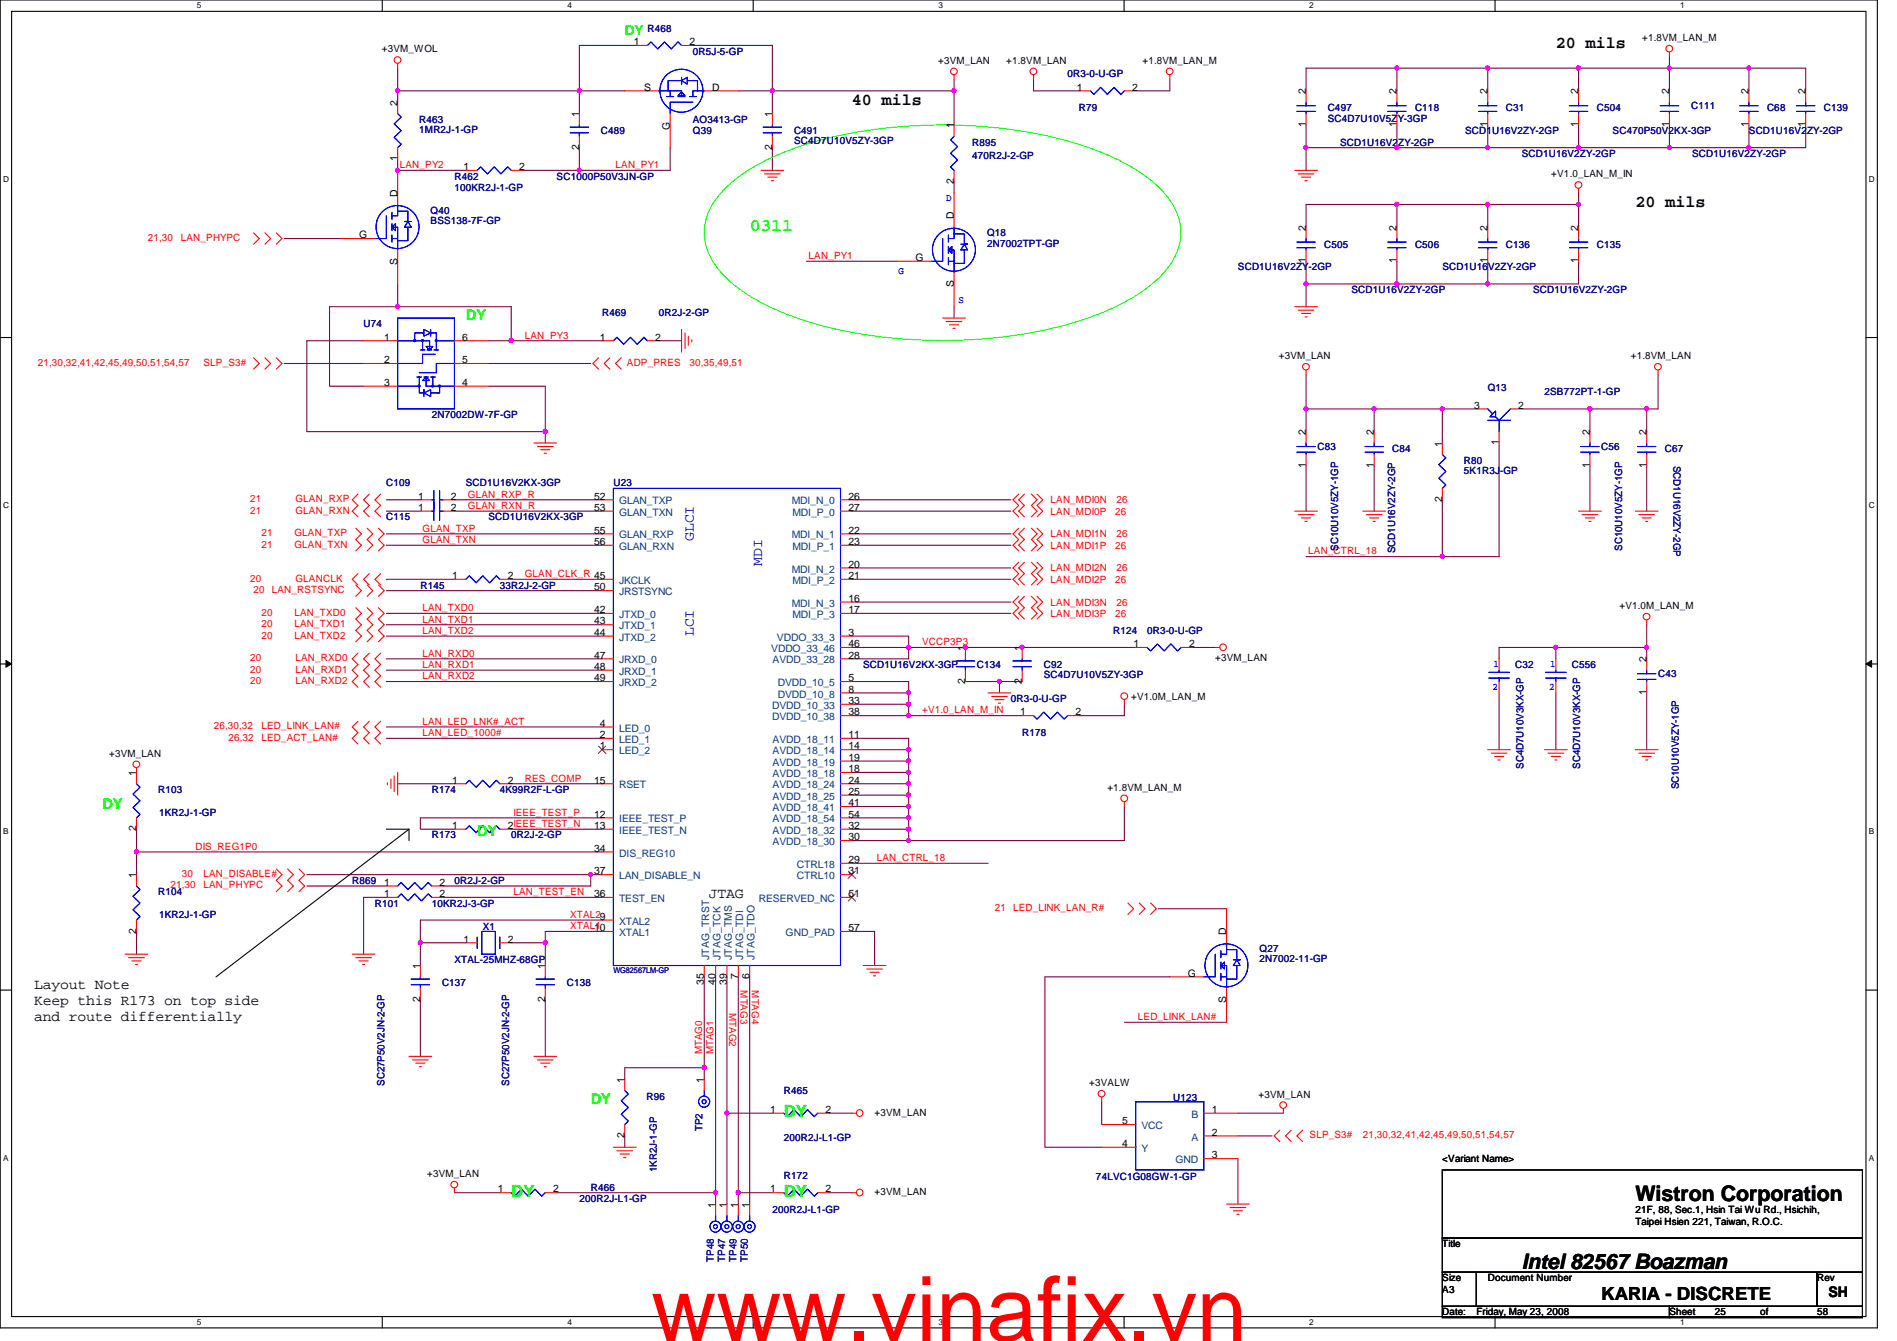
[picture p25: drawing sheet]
<svg xmlns="http://www.w3.org/2000/svg" width="297mm" height="210mm" viewBox="0 0 297 210" stroke-linecap="round" stroke-linejoin="round" font-family="sans-serif">
<defs><g id="words">
<text font-size="14.1" fill="#f00" x="102" y="209.9">www.vinafix.vn</text>
<g font-size="3.3">
<text x="256.1" y="188">Wistron Corporation</text>
<text x="238.3" y="198.6">Intel 82567 Boazman</text>
</g>
<text font-size="2.8" fill="#0f0" x="117.4" y="36.2">0311</text>
<text font-size="2.8" x="250.7" y="203.5">KARIA - DISCRETE</text>
<g font-size="2.6">
<text x="243.6" y="7.5">20 mils</text>
<text x="133.4" y="16.4">40 mils</text>
<text x="256.1" y="32.4">20 mils</text>
</g>
<g font-size="2.6" fill="#0f0">
<text x="122.7" y="174.9">DY</text>
<text x="80" y="187.3">DY</text>
<text x="122.7" y="187.3">DY</text>
</g>
<g font-size="2.3" fill="#0f0">
<text x="72.9" y="50.1">DY</text>
<text x="16" y="126.6">DY</text>
<text x="74.7" y="130.9">DY</text>
<text x="92.5" y="172.8">DY</text>
</g>
<g font-size="2.3" fill="#0000a1">
<text x="108.7" y="84.6" transform="rotate(-90 108.7 84.6)">GLCI</text>
<text x="119.3" y="88.6" transform="rotate(-90 119.3 88.6)">MDI</text>
<text x="108.7" y="99.6" transform="rotate(-90 108.7 99.6)">LCI</text>
</g>
<g font-size="2.3">
<text x="111" y="140.5">JTAG</text>
<text x="5.4" y="154.8">Layout Note</text>
<text x="5.4" y="157.3">Keep this R173 on top side</text>
<text x="5.4" y="159.8">and route differentially</text>
<text x="286.3" y="203">SH</text>
</g>
<text font-size="2.1" fill="#0f0" x="97.8" y="5.5">DY</text>
<g font-size="1.6" fill="#00007f">
<text x="101.4" y="5">R468</text>
<text x="108.5" y="8.6">0R5J-5-GP</text>
<text x="167.2" y="12.1">0R3-0-U-GP</text>
<text x="168.9" y="17.4">R79</text>
<text x="207.9" y="17.4">C497</text>
<text x="221.6" y="17.4">C118</text>
<text x="235.8" y="17.4">C31</text>
<text x="250" y="17.4">C504</text>
<text x="264.8" y="17.1">C111</text>
<text x="276.7" y="17.4">C68</text>
<text x="285.6" y="17.4">C139</text>
<text x="65.7" y="19.2">R463</text>
<text x="65.7" y="20.8">1MR2J-1-GP</text>
<text x="94.1" y="21">C489</text>
<text x="108.5" y="21">Q39</text>
<text x="108.5" y="19.2">AO3413-GP</text>
<text x="124.3" y="21">C491</text>
<text x="124.3" y="22.6">SC4D7U10V5ZY-3GP</text>
<text x="152.2" y="22.8">R895</text>
<text x="207.9" y="19">SC4D7U10V5ZY-3GP</text>
<text x="209.8" y="22.8">SCD1U16V2ZY-2GP</text>
<text x="229.4" y="21">SCD1U16V2ZY-2GP</text>
<text x="252.5" y="21">SC470P50V2KX-3GP</text>
<text x="273.9" y="21">SCD1U16V2ZY-2GP</text>
<text x="71.2" y="28.1">R462</text>
<text x="71.2" y="29.9">100KR2J-1-GP</text>
<text x="87.2" y="28.1">SC1000P50V3JN-GP</text>
<text x="152.2" y="24.9">470R2J-2-GP</text>
<text x="238.3" y="24.6">SCD1U16V2ZY-2GP</text>
<text x="265" y="24.6">SCD1U16V2ZY-2GP</text>
<text x="67.4" y="33.4">Q40</text>
<text x="67.4" y="35.1">BSS138-7F-GP</text>
<text x="154.6" y="37">Q18</text>
<text x="154.6" y="38.6">2N7002TPT-GP</text>
<text x="207.3" y="38.8">C505</text>
<text x="221.6" y="38.8">C506</text>
<text x="235.8" y="38.8">C136</text>
<text x="250" y="38.8">C135</text>
<text x="193.8" y="42.3">SCD1U16V2ZY-2GP</text>
<text x="211.6" y="45.9">SCD1U16V2ZY-2GP</text>
<text x="225.8" y="42.3">SCD1U16V2ZY-2GP</text>
<text x="240.1" y="45.9">SCD1U16V2ZY-2GP</text>
<text x="56.9" y="51.2">U74</text>
<text x="94.3" y="49.4">R469</text>
<text x="103.2" y="49.4">0R2J-2-GP</text>
<text x="67.6" y="65.4">2N7002DW-7F-GP</text>
<text x="233" y="61.2">Q13</text>
<text x="241.8" y="61.9">2SB772PT-1-GP</text>
<text x="206.3" y="70.4">C83</text>
<text x="218" y="70.8">C84</text>
<text x="250.7" y="70.4">C56</text>
<text x="260.7" y="70.8">C67</text>
<text x="60.5" y="76.1">C109</text>
<text x="72.9" y="76.1">SCD1U16V2KX-3GP</text>
<text x="96.1" y="76.1">U23</text>
<text x="229.2" y="72.6">R80</text>
<text x="229.2" y="74.2">5K1R3J-GP</text>
<text x="262" y="72.9" transform="rotate(90 262 72.9)">SCD1U16V2ZY-2GP</text>
<text x="60.5" y="81.4">C115</text>
<text x="76.5" y="81.4">SCD1U16V2KX-3GP</text>
<text x="209.5" y="86.2" transform="rotate(-90 209.5 86.2)">SC10U10V5ZY-1GP</text>
<text x="218.4" y="86.6" transform="rotate(-90 218.4 86.6)">SCD1U16V2ZY-2GP</text>
<text x="254" y="86.2" transform="rotate(-90 254 86.2)">SC10U10V5ZY-1GP</text>
<text x="65.8" y="92.1">R145</text>
<text x="78.3" y="92.1">33R2J-2-GP</text>
<text x="174.3" y="99.2">R124</text>
<text x="179.6" y="99.2">0R3-0-U-GP</text>
<text x="135.2" y="104.6">SCD1U16V2KX-3GP</text>
<text x="152.9" y="104.6">C134</text>
<text x="163.4" y="104.6">C92</text>
<text x="163.4" y="106.2">SC4D7U10V5ZY-3GP</text>
<text x="237.2" y="104.6">C32</text>
<text x="246.1" y="104.6">C556</text>
<text x="259.6" y="106">C43</text>
<text x="158.3" y="109.9">0R3-0-U-GP</text>
<text x="160.1" y="115.2">R178</text>
<text x="24.8" y="124.1">R103</text>
<text x="67.6" y="124.1">R174</text>
<text x="78.3" y="124.1">4K99R2F-L-GP</text>
<text x="238.5" y="120.4" transform="rotate(-90 238.5 120.4)">SC4D7U10V3KX-GP</text>
<text x="247.4" y="120.4" transform="rotate(-90 247.4 120.4)">SC4D7U10V3KX-GP</text>
<text x="262.9" y="123.6" transform="rotate(-90 262.9 123.6)">SC10U10V5ZY-1GP</text>
<text x="24.9" y="127.7">1KR2J-1-GP</text>
<text x="67.6" y="131.2">R173</text>
<text x="80" y="131.2">0R2J-2-GP</text>
<text x="24.8" y="140.1">R104</text>
<text x="24.9" y="143.7">1KR2J-1-GP</text>
<text x="55.2" y="138.3">R869</text>
<text x="58.7" y="141.9">R101</text>
<text x="67.6" y="141.9">10KR2J-3-GP</text>
<text x="71.2" y="138.3">0R2J-2-GP</text>
<text x="75.6" y="145.6">X1</text>
<text x="197.2" y="149">Q27</text>
<text x="69.2" y="154.3">C137</text>
<text x="71.2" y="150.8">XTAL-25MHZ-68GP</text>
<text x="88.8" y="154.3">C138</text>
<text x="197.2" y="150.6">2N7002-11-GP</text>
<text x="60.2" y="170" transform="rotate(-90 60.2 170)">SC27P50V2JN-2-GP</text>
<text x="79.8" y="170" transform="rotate(-90 79.8 170)">SC27P50V2JN-2-GP</text>
<text x="101.2" y="172.1">R96</text>
<text x="122.7" y="171.2">R465</text>
<text x="183.7" y="172.3">U123</text>
<text x="110" y="177.1" transform="rotate(-90 110 177.1)">TP2</text>
<text x="122.7" y="178.5">200R2J-L1-GP</text>
<text x="102.9" y="183.5" transform="rotate(-90 102.9 183.5)">1KR2J-1-GP</text>
<text x="122.7" y="184.6">R172</text>
<text x="171.6" y="184.7">74LVC1G08GW-1-GP</text>
<text x="90.7" y="188.1">200R2J-L1-GP</text>
<text x="92.5" y="186.4">R466</text>
<text x="120.9" y="189.9">200R2J-L1-GP</text>
<text x="111.8" y="197.5" transform="rotate(-90 111.8 197.5)">TP48</text>
<text x="113.5" y="197.5" transform="rotate(-90 113.5 197.5)">TP47</text>
<text x="115.3" y="197.5" transform="rotate(-90 115.3 197.5)">TP49</text>
<text x="117.1" y="197.5" transform="rotate(-90 117.1 197.5)">TP50</text>
</g>
<g font-size="1.6">
<text x="59.8" y="8.2">+3VM_WOL</text>
<text x="99.3" y="7.1">1</text>
<text x="107.9" y="7.1">2</text>
<text x="146.9" y="10">+3VM_LAN</text>
<text x="157.6" y="10">+1.8VM_LAN</text>
<text x="178.9" y="10">+1.8VM_LAN_M</text>
<text x="257.1" y="6.4">+1.8VM_LAN_M</text>
<text x="62.2" y="16.6" transform="rotate(-90 62.2 16.6)">2</text>
<text x="100.9" y="14.2">S</text>
<text x="111.5" y="14.2">D</text>
<text x="168.6" y="14.2">1</text>
<text x="177.3" y="14.2">2</text>
<text x="204.5" y="14.8" transform="rotate(-90 204.5 14.8)">2</text>
<text x="218.7" y="14.8" transform="rotate(-90 218.7 14.8)">2</text>
<text x="232.9" y="14.8" transform="rotate(-90 232.9 14.8)">2</text>
<text x="247.1" y="14.8" transform="rotate(-90 247.1 14.8)">2</text>
<text x="261.4" y="14.8" transform="rotate(-90 261.4 14.8)">2</text>
<text x="273.8" y="14.8" transform="rotate(-90 273.8 14.8)">2</text>
<text x="282.7" y="14.8" transform="rotate(-90 282.7 14.8)">2</text>
<text x="90.7" y="23.5" transform="rotate(-90 90.7 23.5)">2</text>
<text x="90.7" y="18.3" transform="rotate(-90 90.7 18.3)">1</text>
<text x="104.9" y="20.3" transform="rotate(-90 104.9 20.3)">G</text>
<text x="120.9" y="23.5" transform="rotate(-90 120.9 23.5)">2</text>
<text x="120.9" y="18.3" transform="rotate(-90 120.9 18.3)">1</text>
<text x="149.3" y="20.1" transform="rotate(-90 149.3 20.1)">1</text>
<text x="204.5" y="19.9" transform="rotate(-90 204.5 19.9)">1</text>
<text x="218.7" y="19.9" transform="rotate(-90 218.7 19.9)">1</text>
<text x="232.9" y="19.9" transform="rotate(-90 232.9 19.9)">1</text>
<text x="247.1" y="19.9" transform="rotate(-90 247.1 19.9)">1</text>
<text x="261.4" y="19.9" transform="rotate(-90 261.4 19.9)">1</text>
<text x="273.8" y="19.9" transform="rotate(-90 273.8 19.9)">1</text>
<text x="282.7" y="19.9" transform="rotate(-90 282.7 19.9)">1</text>
<text x="62.2" y="25.2" transform="rotate(-90 62.2 25.2)">1</text>
<text x="72.6" y="26.6">1</text>
<text x="81.3" y="26.6">2</text>
<text x="149.3" y="28.8" transform="rotate(-90 149.3 28.8)">2</text>
<text x="242.9" y="27.8">+V1.0_LAN_M_IN</text>
<text x="62.2" y="30.8" transform="rotate(-90 62.2 30.8)">D</text>
<text x="149.3" y="34.3" transform="rotate(-90 149.3 34.3)">D</text>
<text x="56.2" y="37.3">G</text>
<text x="62.2" y="41.4" transform="rotate(-90 62.2 41.4)">S</text>
<text x="143.3" y="40.9">G</text>
<text x="204.5" y="41.2" transform="rotate(-90 204.5 41.2)">1</text>
<text x="204.5" y="36.1" transform="rotate(-90 204.5 36.1)">2</text>
<text x="218.7" y="41.2" transform="rotate(-90 218.7 41.2)">1</text>
<text x="218.7" y="36.1" transform="rotate(-90 218.7 36.1)">2</text>
<text x="232.9" y="41.2" transform="rotate(-90 232.9 41.2)">1</text>
<text x="232.9" y="36.1" transform="rotate(-90 232.9 36.1)">2</text>
<text x="247.1" y="41.2" transform="rotate(-90 247.1 41.2)">1</text>
<text x="247.1" y="36.1" transform="rotate(-90 247.1 36.1)">2</text>
<text x="149.3" y="45" transform="rotate(-90 149.3 45)">S</text>
<text x="60.2" y="53.3">1</text>
<text x="72.4" y="53.3">6</text>
<text x="93.9" y="53.3">1</text>
<text x="102.6" y="53.3">2</text>
<text x="60.2" y="56.9">2</text>
<text x="72.4" y="56.9">5</text>
<text x="200.2" y="56.2">+3VM_LAN</text>
<text x="255.4" y="56.2">+1.8VM_LAN</text>
<text x="60.2" y="60.4">3</text>
<text x="72.4" y="60.4">4</text>
<text x="230.8" y="64">3</text>
<text x="237.7" y="64">2</text>
<text x="204.5" y="68.1" transform="rotate(-90 204.5 68.1)">2</text>
<text x="215.1" y="68.1" transform="rotate(-90 215.1 68.1)">2</text>
<text x="225.8" y="69.9" transform="rotate(-90 225.8 69.9)">1</text>
<text x="234.7" y="69.7" transform="rotate(-90 234.7 69.7)">1</text>
<text x="248.9" y="68.1" transform="rotate(-90 248.9 68.1)">2</text>
<text x="257.8" y="68.1" transform="rotate(-90 257.8 68.1)">2</text>
<text x="204.5" y="73.2" transform="rotate(-90 204.5 73.2)">1</text>
<text x="215.1" y="73.2" transform="rotate(-90 215.1 73.2)">1</text>
<text x="248.9" y="73.2" transform="rotate(-90 248.9 73.2)">1</text>
<text x="257.8" y="73.2" transform="rotate(-90 257.8 73.2)">1</text>
<text x="65.5" y="78.2">1</text>
<text x="65.5" y="80">1</text>
<text x="70.6" y="78.2">2</text>
<text x="70.6" y="80">2</text>
<text x="93" y="80">53</text>
<text x="93" y="78.2">52</text>
<text x="93" y="83.5">55</text>
<text x="132.8" y="80">27</text>
<text x="132.8" y="83.5">22</text>
<text x="132.8" y="78.2">26</text>
<text x="225.8" y="78.6" transform="rotate(-90 225.8 78.6)">2</text>
<text x="93" y="85.3">56</text>
<text x="132.8" y="85.3">23</text>
<text x="132.8" y="88.9">20</text>
<text x="70.8" y="90.6">1</text>
<text x="79.5" y="90.6">2</text>
<text x="93" y="96">42</text>
<text x="93" y="92.4">50</text>
<text x="132.8" y="96">17</text>
<text x="132.8" y="90.6">21</text>
<text x="132.8" y="94.2">16</text>
<text x="253.6" y="95.3">+V1.0M_LAN_M</text>
<text x="93" y="97.7">43</text>
<text x="93" y="99.5">44</text>
<text x="132.8" y="101.3">46</text>
<text x="132.8" y="99.5">3</text>
<text x="151.1" y="101.9" transform="rotate(-90 151.1 101.9)">1</text>
<text x="160" y="101.9" transform="rotate(-90 160 101.9)">1</text>
<text x="177.5" y="101.3">1</text>
<text x="186.2" y="101.3">2</text>
<text x="93" y="103.1">47</text>
<text x="93" y="104.9">48</text>
<text x="93" y="106.6">49</text>
<text x="132.8" y="103.1">28</text>
<text x="132.8" y="106.6">5</text>
<text x="151.1" y="107" transform="rotate(-90 151.1 107)">2</text>
<text x="160" y="107" transform="rotate(-90 160 107)">2</text>
<text x="190.3" y="103.5">+3VM_LAN</text>
<text x="257.8" y="103.7" transform="rotate(-90 257.8 103.7)">2</text>
<text x="93.9" y="113.7">4</text>
<text x="132.8" y="112">38</text>
<text x="132.8" y="110.2">33</text>
<text x="132.8" y="108.4">8</text>
<text x="159.7" y="112">1</text>
<text x="168.4" y="112">2</text>
<text x="177.1" y="109.6">+V1.0M_LAN_M</text>
<text x="257.8" y="108.8" transform="rotate(-90 257.8 108.8)">1</text>
<text x="17.1" y="118.4">+3VM_LAN</text>
<text x="93.9" y="117.3">1</text>
<text x="93.9" y="115.5">2</text>
<text x="132.8" y="119.1">19</text>
<text x="132.8" y="117.3">14</text>
<text x="132.8" y="115.5">11</text>
<text x="21.3" y="121.5" transform="rotate(-90 21.3 121.5)">1</text>
<text x="70.8" y="122.6">1</text>
<text x="79.5" y="122.6">2</text>
<text x="93" y="122.6">15</text>
<text x="132.8" y="124.4">25</text>
<text x="132.8" y="122.6">24</text>
<text x="132.8" y="120.9">18</text>
<text x="173.4" y="123.8">+1.8VM_LAN_M</text>
<text x="21.3" y="130.1" transform="rotate(-90 21.3 130.1)">2</text>
<text x="70.8" y="129.8">1</text>
<text x="79.5" y="129.8">2IEEE_TEST_N</text>
<text x="93" y="128">12</text>
<text x="93" y="129.8">13</text>
<text x="132.8" y="131.5">30</text>
<text x="132.8" y="129.8">32</text>
<text x="132.8" y="128">54</text>
<text x="132.8" y="126.2">41</text>
<text x="21.3" y="137.5" transform="rotate(-90 21.3 137.5)">1</text>
<text x="93" y="133.3">34</text>
<text x="93" y="136.9">37</text>
<text x="132.8" y="135.1">29</text>
<text x="132.8" y="136.9">31</text>
<text x="60.2" y="138.6">1</text>
<text x="60.2" y="140.4">1</text>
<text x="68.8" y="138.6">2</text>
<text x="68.8" y="140.4">2</text>
<text x="93" y="140.4">36</text>
<text x="132.8" y="140.4">51</text>
<text x="21.3" y="146.1" transform="rotate(-90 21.3 146.1)">2</text>
<text x="72.6" y="147.5">1</text>
<text x="79.5" y="147.5">2</text>
<text x="93" y="145.8">10</text>
<text x="132.8" y="145.8">57</text>
<text x="192" y="146.3" transform="rotate(-90 192 146.3)">D</text>
<text x="65.8" y="151.7" transform="rotate(-90 65.8 151.7)">1</text>
<text x="85.3" y="151.7" transform="rotate(-90 85.3 151.7)">1</text>
<text x="110.2" y="154.1" transform="rotate(-90 110.2 154.1)">35</text>
<text x="112" y="154.1" transform="rotate(-90 112 154.1)">40</text>
<text x="113.8" y="154.1" transform="rotate(-90 113.8 154.1)">39</text>
<text x="115.6" y="153.2" transform="rotate(-90 115.6 153.2)">7</text>
<text x="117.3" y="153.2" transform="rotate(-90 117.3 153.2)">6</text>
<text x="186" y="152.9">G</text>
<text x="65.8" y="156.8" transform="rotate(-90 65.8 156.8)">2</text>
<text x="85.3" y="156.8" transform="rotate(-90 85.3 156.8)">2</text>
<text x="192" y="157" transform="rotate(-90 192 157)">S</text>
<text x="97.8" y="169.5" transform="rotate(-90 97.8 169.5)">1</text>
<text x="110.2" y="169.5" transform="rotate(-90 110.2 169.5)">1</text>
<text x="170.6" y="170">+3VALW</text>
<text x="197.1" y="171.8">+3VM_LAN</text>
<text x="97.8" y="178.1" transform="rotate(-90 97.8 178.1)">2</text>
<text x="120.6" y="174.2">1</text>
<text x="129.3" y="174.2">2</text>
<text x="136.9" y="174.6">+3VM_LAN</text>
<text x="175.7" y="179.5">4</text>
<text x="175.7" y="176">5</text>
<text x="189.7" y="174.2">1</text>
<text x="189.7" y="177.8">2</text>
<text x="66.9" y="184.2">+3VM_LAN</text>
<text x="189.7" y="181.3">3</text>
<text x="225.8" y="181.9">&lt;Variant Name&gt;</text>
<text x="77.9" y="186.6">1</text>
<text x="86.6" y="186.6">2</text>
<text x="112" y="189" transform="rotate(-90 112 189)">1</text>
<text x="113.8" y="189" transform="rotate(-90 113.8 189)">1</text>
<text x="115.6" y="189" transform="rotate(-90 115.6 189)">1</text>
<text x="117.3" y="189" transform="rotate(-90 117.3 189)">1</text>
<text x="120.6" y="186.6">1</text>
<text x="129.3" y="186.6">2</text>
<text x="136.9" y="187.1">+3VM_LAN</text>
<text x="256.1" y="189.9">21F, 88, Sec.1, Hsin Tai Wu Rd., Hsichih,</text>
<text x="256.1" y="191.7">Taipei Hsien 221, Taiwan, R.O.C.</text>
<text x="225.8" y="195.2">Title</text>
<text x="225.8" y="200.6">Size</text>
<text x="225.8" y="202.4">A3</text>
<text x="233" y="200.6">Document Number</text>
<text x="284.5" y="200.6">Rev</text>
<text x="225.8" y="205.9">Date:</text>
<text x="231.2" y="205.9">Friday, May 23, 2008</text>
<text x="261.4" y="205.9">Sheet</text>
<text x="268.5" y="205.9">25</text>
<text x="275.6" y="205.9">of</text>
<text x="284.5" y="205.9">58</text>
</g>
<g font-size="1.6" fill="#f00">
<text x="62.6" y="26.3">LAN_PY2</text>
<text x="96.4" y="26.3">LAN_PY1</text>
<text x="23.2" y="37.7">21,30</text>
<text x="28.3" y="37.7">LAN_PHYPC</text>
<text x="126.6" y="40.6">LAN_PY1</text>
<text x="82.2" y="53">LAN_PY3</text>
<text x="5.9" y="57.3">21,30,32,41,42,45,49,50,51,54,57</text>
<text x="31.9" y="57.3">SLP_S3#</text>
<text x="98.2" y="57.3">ADP_PRES</text>
<text x="107.9" y="57.3">30,35,49,51</text>
<text x="73.3" y="77.9">GLAN_RXP_R</text>
<text x="39.2" y="78.6">21</text>
<text x="39.2" y="80.4">21</text>
<text x="40.9" y="83.9">21</text>
<text x="46.1" y="83.9">GLAN_TXP</text>
<text x="46.3" y="78.6">GLAN_RXP</text>
<text x="46.3" y="80.4">GLAN_RXN</text>
<text x="66.2" y="83.2">GLAN_TXP</text>
<text x="73.3" y="79.7">GLAN_RXN_R</text>
<text x="164.5" y="78.8">LAN_MDI0N</text>
<text x="164.5" y="80.6">LAN_MDI0P</text>
<text x="174.6" y="80.6">26</text>
<text x="174.8" y="78.8">26</text>
<text x="40.9" y="85.7">21</text>
<text x="46.1" y="85.7">GLAN_TXN</text>
<text x="66.2" y="85">GLAN_TXN</text>
<text x="164.5" y="84.1">LAN_MDI1N</text>
<text x="164.5" y="85.9">LAN_MDI1P</text>
<text x="164.5" y="89.5">LAN_MDI2N</text>
<text x="174.6" y="85.9">26</text>
<text x="174.8" y="84.1">26</text>
<text x="174.8" y="89.5">26</text>
<text x="204.8" y="86.8">LAN_CTRL_18</text>
<text x="39.2" y="91.1">20</text>
<text x="39.7" y="92.8">20 LAN_RSTSYNC</text>
<text x="46.3" y="91.1">GLANCLK</text>
<text x="66.2" y="95.7">LAN_TXD0</text>
<text x="82.2" y="90.3">GLAN_CLK_R 45</text>
<text x="164.5" y="91.2">LAN_MDI2P</text>
<text x="164.5" y="94.8">LAN_MDI3N</text>
<text x="174.6" y="91.2">26</text>
<text x="174.8" y="94.8">26</text>
<text x="40.9" y="96.4">20</text>
<text x="40.9" y="98.2">20</text>
<text x="40.9" y="99.9">20</text>
<text x="46.1" y="96.4">LAN_TXD0</text>
<text x="46.1" y="98.2">LAN_TXD1</text>
<text x="46.1" y="99.9">LAN_TXD2</text>
<text x="66.2" y="97.5">LAN_TXD1</text>
<text x="66.2" y="99.2">LAN_TXD2</text>
<text x="144.4" y="101">VCCP3P3</text>
<text x="164.5" y="96.6">LAN_MDI3P</text>
<text x="174.6" y="96.6">26</text>
<text x="39.2" y="103.5">20</text>
<text x="39.2" y="105.3">20</text>
<text x="39.2" y="107.1">20</text>
<text x="46.3" y="103.5">LAN_RXD0</text>
<text x="46.3" y="105.3">LAN_RXD1</text>
<text x="46.3" y="107.1">LAN_RXD2</text>
<text x="66.2" y="106.3">LAN_RXD2</text>
<text x="66.2" y="102.8">LAN_RXD0</text>
<text x="66.2" y="104.6">LAN_RXD1</text>
<text x="66.2" y="113.5">LAN_LED_LNK#_ACT</text>
<text x="144.4" y="111.7">+V1.0_LAN_M_IN</text>
<text x="33.5" y="114.2">26,30,32</text>
<text x="35.8" y="116">26,32</text>
<text x="40.9" y="114.2">LED_LINK_LAN#</text>
<text x="40.9" y="116">LED_ACT_LAN#</text>
<text x="66.2" y="115.2">LAN_LED_1000#</text>
<text x="82.2" y="122.3">RES_COMP</text>
<text x="80.4" y="127.7">IEEE_TEST_P</text>
<text x="28.5" y="137.3">30</text>
<text x="30.6" y="133">DIS_REG1P0</text>
<text x="31.9" y="137.3">LAN_DISABLE#</text>
<text x="137.3" y="134.8">LAN_CTRL_18</text>
<text x="26.7" y="139.1">21,30</text>
<text x="31.9" y="139.1">LAN_PHYPC</text>
<text x="80.4" y="140.1">LAN_TEST_EN</text>
<text x="89.3" y="143.7">XTAL29</text>
<text x="155.8" y="142.6">21 LED_LINK_LAN_R#</text>
<text x="89.3" y="145.5">XTAL1</text>
<text x="115.9" y="155" transform="rotate(90 115.9 155)">MTAG3</text>
<text x="117.7" y="155" transform="rotate(90 117.7 155)">MTAG4</text>
<text x="114.2" y="158.6" transform="rotate(90 114.2 158.6)">MTAG2</text>
<text x="178.2" y="159.7">LED_LINK_LAN#</text>
<text x="109.9" y="165" transform="rotate(-90 109.9 165)">MTAG0</text>
<text x="111.7" y="165" transform="rotate(-90 111.7 165)">MTAG1</text>
<text x="205.1" y="178.2">SLP_S3#</text>
<text x="213.4" y="178.2">21,30,32,41,42,45,49,50,51,54,57</text>
</g>
<g font-size="1.6" fill="#00f">
<text x="148.2" y="31.5">D</text>
<text x="140.7" y="42.8">G</text>
<text x="150.1" y="47.5">S</text>
<text x="233.8" y="104.4">1</text>
<text x="242.7" y="104.4">1</text>
<text x="233.7" y="108.1">2</text>
<text x="242.6" y="108.1">2</text>
</g>
<g font-size="1.6" fill="#003f7f">
<text x="96.9" y="80.7">GLAN_TXN</text>
<text x="96.9" y="79">GLAN_TXP</text>
<text x="124" y="79">MDI_N_0</text>
<text x="124.1" y="80.7">MDI_P_0</text>
<text x="96.9" y="86.1">GLAN_RXN</text>
<text x="96.9" y="84.3">GLAN_RXP</text>
<text x="124" y="89.6">MDI_N_2</text>
<text x="124" y="84.3">MDI_N_1</text>
<text x="124.1" y="86.1">MDI_P_1</text>
<text x="96.9" y="93.2">JRSTSYNC</text>
<text x="96.9" y="91.4">JKCLK</text>
<text x="124" y="95">MDI_N_3</text>
<text x="124.1" y="91.4">MDI_P_2</text>
<text x="96.9" y="96.7">JTXD_0</text>
<text x="96.9" y="98.5">JTXD_1</text>
<text x="96.9" y="100.3">JTXD_2</text>
<text x="121.7" y="100.3">VDDO_33_3</text>
<text x="124.1" y="96.7">MDI_P_3</text>
<text x="96.9" y="103.8">JRXD_0</text>
<text x="96.9" y="105.6">JRXD_1</text>
<text x="96.9" y="107.4">JRXD_2</text>
<text x="120.8" y="102.1">VDDO_33_46</text>
<text x="121" y="103.8">AVDD_33_28</text>
<text x="121.8" y="107.4">DVDD_10_5</text>
<text x="120.9" y="112.7">DVDD_10_38</text>
<text x="120.9" y="111">DVDD_10_33</text>
<text x="121.8" y="109.2">DVDD_10_8</text>
<text x="96.9" y="114.5">LED_0</text>
<text x="96.9" y="118.1">LED_2</text>
<text x="96.9" y="116.3">LED_1</text>
<text x="121" y="119.8">AVDD_18_19</text>
<text x="121" y="118.1">AVDD_18_14</text>
<text x="121" y="116.3">AVDD_18_11</text>
<text x="96.9" y="123.4">RSET</text>
<text x="121" y="125.2">AVDD_18_25</text>
<text x="121" y="123.4">AVDD_18_24</text>
<text x="121" y="121.6">AVDD_18_18</text>
<text x="96.9" y="128.7">IEEE_TEST_P</text>
<text x="96.9" y="130.5">IEEE_TEST_N</text>
<text x="121" y="130.5">AVDD_18_32</text>
<text x="121" y="128.7">AVDD_18_54</text>
<text x="121" y="127">AVDD_18_41</text>
<text x="96.9" y="134.1">DIS_REG10</text>
<text x="96.9" y="137.6">LAN_DISABLE_N</text>
<text x="121" y="132.3">AVDD_18_30</text>
<text x="124.8" y="135.8">CTRL18</text>
<text x="124.8" y="137.6">CTRL10</text>
<text x="96.9" y="141.2">TEST_EN</text>
<text x="118.8" y="141.2">RESERVED_NC</text>
<text x="96.9" y="146.5">XTAL1</text>
<text x="96.9" y="144.7">XTAL2</text>
<text x="123" y="146.5">GND_PAD</text>
<text x="111" y="150.2" transform="rotate(-90 111 150.2)">JTAG_TRST</text>
<text x="112.8" y="150.2" transform="rotate(-90 112.8 150.2)">JTAG_TCK</text>
<text x="114.6" y="150.2" transform="rotate(-90 114.6 150.2)">JTAG_TMS</text>
<text x="116.4" y="150.2" transform="rotate(-90 116.4 150.2)">JTAG_TDI</text>
<text x="118.1" y="150.2" transform="rotate(-90 118.1 150.2)">JTAG_TDO</text>
<text x="178.7" y="176.7">VCC</text>
<text x="186.6" y="175">B</text>
<text x="186.6" y="178.5">A</text>
<text x="178.7" y="180.3">Y</text>
<text x="184.1" y="182.1">GND</text>
</g>
<g font-size="1.3">
<text x="30.8" y="1.3">5</text>
<text x="88.9" y="1.3">4</text>
<text x="146.9" y="1.3">3</text>
<text x="205" y="1.3">2</text>
<text x="263.1" y="1.3">1</text>
<text x=".5" y="28.4">D</text>
<text x="292.6" y="28.4">D</text>
<text x=".5" y="79.5">C</text>
<text x="292.6" y="79.5">C</text>
<text x=".5" y="130.6">B</text>
<text x="292.6" y="130.6">B</text>
<text x=".5" y="181.7">A</text>
<text x="292.6" y="181.7">A</text>
<text x="30.8" y="207.4">5</text>
<text x="88.9" y="207.4">4</text>
<text x="146.9" y="207.4">3</text>
<text x="205" y="207.4">2</text>
<text x="263.1" y="207.4">1</text>
</g>
<text font-size="1.3" fill="#00007f" x="96.1" y="152.3">WG82567LM-GP</text>
</g></defs>
<path d="M0 0h294v207.9h-294zM1.8 1.8h290.4v204.3h-290.4z" fill="none" stroke="#000" stroke-width=".17"/>
<g fill="#fff">
<path d="M30.8 .2h.7v1.4h-.7z"/>
<path d="M30.8 206.2h.7v1.4h-.7z"/>
</g>
<path d="M59.9 0v1.8M59.9 206.1v1.8" fill="none" stroke="#000" stroke-width=".17"/>
<g fill="#fff">
<path d="M88.9 .2h.6v1.4h-.6z"/>
<path d="M88.9 206.2h.6v1.4h-.6z"/>
</g>
<path d="M117.9 0v1.8M117.9 206.1v1.8" fill="none" stroke="#000" stroke-width=".17"/>
<g fill="#fff">
<path d="M146.9 .2h.7v1.4h-.7z"/>
<path d="M146.9 206.2h.7v1.4h-.7z"/>
</g>
<path d="M176 0v1.8M176 206.1v1.8" fill="none" stroke="#000" stroke-width=".17"/>
<g fill="#fff">
<path d="M205 .2h.7v1.4h-.7z"/>
<path d="M205 206.2h.7v1.4h-.7z"/>
</g>
<path d="M234.1 0v1.8M234.1 206.1v1.8" fill="none" stroke="#000" stroke-width=".17"/>
<g fill="#fff">
<path d="M263.1 .2h.7v1.4h-.7z"/>
<path d="M263.1 206.2h.7v1.4h-.7z"/>
<path d="M.5 27.3h.9v1.4h-.9z"/>
<path d="M292.6 27.3h.9v1.4h-.9z"/>
<path d="M.5 78.4h.9v1.4h-.9z"/>
<path d="M292.6 78.4h.9v1.4h-.9z"/>
</g>
<path d="M0 52.8h1.8M292.2 52.8h1.8" fill="none" stroke="#000" stroke-width=".17"/>
<g fill="#fff">
<path d="M.5 129.5h.8v1.4h-.8z"/>
<path d="M292.6 129.5h.9v1.4h-.9z"/>
</g>
<path d="M0 103.9h1.8M292.2 103.9h1.8" fill="none" stroke="#000" stroke-width=".17"/>
<path d="M.9 103.4l.9 .5-.9 .5zM292.2 103.9l.9-.5v1z" fill="#000"/>
<path d="M.9 103.4l.9 .5-.9 .5zM292.2 103.9l.9-.5v1z" fill="none" stroke="#000" stroke-width=".16"/>
<g fill="#fff">
<path d="M.5 180.5h.8v1.4h-.8z"/>
<path d="M292.6 180.5h.9v1.4h-.9z"/>
</g>
<path d="M0 155h1.8M292.2 155h1.8" fill="none" stroke="#000" stroke-width=".17"/>
<path d="M65.8 156.5v8.9M80 147.6h5.4" fill="none" stroke="#7f003f" stroke-width=".17"/>
<circle cx="85.4" cy="147.5" r=".32" fill="#f0f"/>
<circle cx="85.4" cy="147.5" r=".32" fill="none" stroke="#f0f" stroke-width=".17"/>
<path d="M85.4 147.6v3.5M94.3 144h-28.5v3.6h7.1" fill="none" stroke="#7f003f" stroke-width=".17"/>
<circle cx="65.8" cy="147.5" r=".32" fill="#f0f"/>
<circle cx="65.8" cy="147.5" r=".32" fill="none" stroke="#f0f" stroke-width=".17"/>
<path d="M85.4 156.5v8.9M115.6 186.7v1.8" fill="none" stroke="#7f003f" stroke-width=".17"/>
<circle cx="115.6" cy="186.7" r=".32" fill="#f0f"/>
<circle cx="115.6" cy="186.7" r=".32" fill="none" stroke="#f0f" stroke-width=".17"/>
<g fill="none" stroke="#7f003f" stroke-width=".17">
<path d="M204.5 19.6v3.5M233 10.7v3.5M247.2 10.7h14.2v3.5M60.5 92.5h33.8M60.5 96h33.8M60.5 97.8h33.8M60.5 99.6h33.8M60.5 106.7h33.8M60.5 103.1h33.8M60.5 104.9h33.8M80 129.8h14.3M94.3 128h-28.5v1.8h5.4"/>
<path d="M136.9 145.8v5.3"/>
</g>
<circle cx="261.4" cy="10.6" r=".32" fill="#f0f"/>
<circle cx="261.4" cy="10.6" r=".32" fill="none" stroke="#f0f" stroke-width=".17"/>
<circle cx="247.2" cy="10.6" r=".32" fill="#f0f"/>
<circle cx="247.2" cy="10.6" r=".32" fill="none" stroke="#f0f" stroke-width=".17"/>
<path d="M218.7 10.7h14.3" fill="none" stroke="#7f003f" stroke-width=".17"/>
<circle cx="218.7" cy="10.6" r=".32" fill="#f0f"/>
<circle cx="218.7" cy="10.6" r=".32" fill="none" stroke="#f0f" stroke-width=".17"/>
<path d="M218.7 19.6v3.5h-14.2" fill="none" stroke="#7f003f" stroke-width=".17"/>
<circle cx="218.7" cy="23.1" r=".32" fill="#f0f"/>
<circle cx="218.7" cy="23.1" r=".32" fill="none" stroke="#f0f" stroke-width=".17"/>
<circle cx="204.5" cy="23.1" r=".32" fill="#f0f"/>
<circle cx="204.5" cy="23.1" r=".32" fill="none" stroke="#f0f" stroke-width=".17"/>
<path d="M204.5 23.1v3.6M218.7 23.1h14.3" fill="none" stroke="#7f003f" stroke-width=".17"/>
<circle cx="218.7" cy="23.1" r=".32" fill="#f0f"/>
<circle cx="218.7" cy="23.1" r=".32" fill="none" stroke="#f0f" stroke-width=".17"/>
<path d="M233 19.6v3.5M261.4 19.6v3.5h-14.2" fill="none" stroke="#7f003f" stroke-width=".17"/>
<circle cx="261.4" cy="23.1" r=".32" fill="#f0f"/>
<circle cx="261.4" cy="23.1" r=".32" fill="none" stroke="#f0f" stroke-width=".17"/>
<circle cx="247.2" cy="23.1" r=".32" fill="#f0f"/>
<circle cx="247.2" cy="23.1" r=".32" fill="none" stroke="#f0f" stroke-width=".17"/>
<path d="M204.5 14.2v-3.5h14.2v3.5M233 10.7h14.2v3.5M261.4 8.9v1.8" fill="none" stroke="#7f003f" stroke-width=".17"/>
<circle cx="232.9" cy="10.6" r=".32" fill="#f0f"/>
<circle cx="232.9" cy="10.6" r=".32" fill="none" stroke="#f0f" stroke-width=".17"/>
<path d="M247.2 19.6v3.5h-14.2" fill="none" stroke="#7f003f" stroke-width=".17"/>
<circle cx="232.9" cy="23.1" r=".32" fill="#f0f"/>
<circle cx="232.9" cy="23.1" r=".32" fill="none" stroke="#f0f" stroke-width=".17"/>
<path d="M218.7 32h14.3v3.6M204.5 40.9v3.5" fill="none" stroke="#7f003f" stroke-width=".17"/>
<circle cx="218.7" cy="32" r=".32" fill="#f0f"/>
<circle cx="218.7" cy="32" r=".32" fill="none" stroke="#f0f" stroke-width=".17"/>
<path d="M218.7 40.9v3.5h-14.2" fill="none" stroke="#7f003f" stroke-width=".17"/>
<circle cx="218.7" cy="44.4" r=".32" fill="#f0f"/>
<circle cx="218.7" cy="44.4" r=".32" fill="none" stroke="#f0f" stroke-width=".17"/>
<circle cx="204.5" cy="44.4" r=".32" fill="#f0f"/>
<circle cx="204.5" cy="44.4" r=".32" fill="none" stroke="#f0f" stroke-width=".17"/>
<path d="M204.5 44.5v3.5M218.7 44.4h14.3" fill="none" stroke="#7f003f" stroke-width=".17"/>
<circle cx="218.7" cy="44.4" r=".32" fill="#f0f"/>
<circle cx="218.7" cy="44.4" r=".32" fill="none" stroke="#f0f" stroke-width=".17"/>
<path d="M204.5 35.6v-3.6h14.2v3.6M233 32h14.2v3.6M233 40.9v3.5" fill="none" stroke="#7f003f" stroke-width=".17"/>
<circle cx="247.2" cy="32" r=".32" fill="#f0f"/>
<circle cx="247.2" cy="32" r=".32" fill="none" stroke="#f0f" stroke-width=".17"/>
<circle cx="232.9" cy="32" r=".32" fill="#f0f"/>
<circle cx="232.9" cy="32" r=".32" fill="none" stroke="#f0f" stroke-width=".17"/>
<path d="M247.2 40.9v3.5h-14.2" fill="none" stroke="#7f003f" stroke-width=".17"/>
<circle cx="232.9" cy="44.4" r=".32" fill="#f0f"/>
<circle cx="232.9" cy="44.4" r=".32" fill="none" stroke="#f0f" stroke-width=".17"/>
<path d="M204.5 58.7v5.3M204.5 72.9v7.1M215.2 72.9v7.1M215.2 64v3.6M225.8 64h5.4" fill="none" stroke="#7f003f" stroke-width=".17"/>
<circle cx="225.8" cy="64" r=".32" fill="#f0f"/>
<circle cx="225.8" cy="64" r=".32" fill="none" stroke="#f0f" stroke-width=".17"/>
<path d="M204.5 64h10.7" fill="none" stroke="#7f003f" stroke-width=".17"/>
<circle cx="215.2" cy="64" r=".32" fill="#f0f"/>
<circle cx="215.2" cy="64" r=".32" fill="none" stroke="#f0f" stroke-width=".17"/>
<circle cx="204.5" cy="64" r=".32" fill="#f0f"/>
<circle cx="204.5" cy="64" r=".32" fill="none" stroke="#f0f" stroke-width=".17"/>
<path d="M259.6 58.7v5.3h-1.8M204.5 64v3.6M249 64v3.6" fill="none" stroke="#7f003f" stroke-width=".17"/>
<circle cx="257.8" cy="64" r=".32" fill="#f0f"/>
<circle cx="257.8" cy="64" r=".32" fill="none" stroke="#f0f" stroke-width=".17"/>
<path d="M234.7 69.3v17.8M238.3 64h10.7M249 72.9v7.1" fill="none" stroke="#7f003f" stroke-width=".17"/>
<circle cx="248.9" cy="64" r=".32" fill="#f0f"/>
<circle cx="248.9" cy="64" r=".32" fill="none" stroke="#f0f" stroke-width=".17"/>
<path d="M225.8 87.1h8.9M65.8 147.6v3.5" fill="none" stroke="#7f003f" stroke-width=".17"/>
<circle cx="225.8" cy="87.1" r=".32" fill="#f0f"/>
<circle cx="225.8" cy="87.1" r=".32" fill="none" stroke="#f0f" stroke-width=".17"/>
<path d="M69.4 140.5h24.9M94.3 145.8h-8.9v1.8M97.8 167.1h12.5v1.8M97.8 177.8v1.8" fill="none" stroke="#7f003f" stroke-width=".17"/>
<circle cx="110.3" cy="167.1" r=".32" fill="#f0f"/>
<circle cx="110.3" cy="167.1" r=".32" fill="none" stroke="#f0f" stroke-width=".17"/>
<path d="M112.1 186.7v1.8" fill="none" stroke="#7f003f" stroke-width=".17"/>
<circle cx="112" cy="186.7" r=".32" fill="#f0f"/>
<circle cx="112" cy="186.7" r=".32" fill="none" stroke="#f0f" stroke-width=".17"/>
<path d="M112.1 152.9v33.8h-24.9M113.8 174.2v14.3M71.2 186.7h7.1" fill="none" stroke="#7f003f" stroke-width=".17"/>
<circle cx="113.8" cy="174.2" r=".32" fill="#f0f"/>
<circle cx="113.8" cy="174.2" r=".32" fill="none" stroke="#f0f" stroke-width=".17"/>
<g fill="none" stroke="#7f003f" stroke-width=".17">
<path d="M133.4 78.2h24.9M60.5 90.7h10.7M80 90.7h14.3M133.4 80h24.9M133.4 83.6h24.9M133.4 85.3h24.9M133.4 88.9h24.9M133.4 90.7h24.9M133.4 94.2h24.9M133.4 96h24.9M257.8 97.8v3.5M133.4 115.6h8.9"/>
<path d="M133.4 117.3h8.9M133.4 119.1h8.9M243.6 101.3v1.8M62.3 122.7h8.9M80 122.7h14.3M133.4 135.1h21.3M133.4 122.7h8.9M113.8 152.9v21.3h7.1M115.6 152.9v33.8h5.3M117.4 152.9v35.6M133.4 145.8h3.5M129.8 174.2h3.6"/>
<path d="M129.8 186.7h3.6"/>
</g>
<circle cx="142.3" cy="122.7" r=".32" fill="#f0f"/>
<circle cx="142.3" cy="122.7" r=".32" fill="none" stroke="#f0f" stroke-width=".17"/>
<path d="M133.4 124.5h8.9" fill="none" stroke="#7f003f" stroke-width=".17"/>
<circle cx="142.3" cy="124.4" r=".32" fill="#f0f"/>
<circle cx="142.3" cy="124.4" r=".32" fill="none" stroke="#f0f" stroke-width=".17"/>
<path d="M142.3 115.6v1.7M133.4 120.9h8.9M133.4 128h8.9M133.4 129.8h8.9M133.4 126.2h8.9M133.4 131.6h8.9" fill="none" stroke="#7f003f" stroke-width=".17"/>
<circle cx="142.3" cy="117.3" r=".32" fill="#f0f"/>
<circle cx="142.3" cy="117.3" r=".32" fill="none" stroke="#f0f" stroke-width=".17"/>
<path d="M142.3 126.2v1.8" fill="none" stroke="#7f003f" stroke-width=".17"/>
<circle cx="142.3" cy="128" r=".32" fill="#f0f"/>
<circle cx="142.3" cy="128" r=".32" fill="none" stroke="#f0f" stroke-width=".17"/>
<path d="M142.3 117.3v1.8M142.3 129.8v1.8" fill="none" stroke="#7f003f" stroke-width=".17"/>
<circle cx="142.3" cy="119.1" r=".32" fill="#f0f"/>
<circle cx="142.3" cy="119.1" r=".32" fill="none" stroke="#f0f" stroke-width=".17"/>
<path d="M142.3 128v1.8" fill="none" stroke="#7f003f" stroke-width=".17"/>
<circle cx="142.3" cy="129.8" r=".32" fill="#f0f"/>
<circle cx="142.3" cy="129.8" r=".32" fill="none" stroke="#f0f" stroke-width=".17"/>
<path d="M142.3 120.9v1.8M142.3 124.5v1.7" fill="none" stroke="#7f003f" stroke-width=".17"/>
<circle cx="142.3" cy="126.2" r=".32" fill="#f0f"/>
<circle cx="142.3" cy="126.2" r=".32" fill="none" stroke="#f0f" stroke-width=".17"/>
<path d="M142.3 119.1v1.8M142.3 122.7v1.8" fill="none" stroke="#7f003f" stroke-width=".17"/>
<circle cx="142.3" cy="120.9" r=".32" fill="#f0f"/>
<circle cx="142.3" cy="120.9" r=".32" fill="none" stroke="#f0f" stroke-width=".17"/>
<path d="M142.3 131.6h33.8" fill="none" stroke="#7f003f" stroke-width=".17"/>
<circle cx="142.3" cy="131.5" r=".32" fill="#f0f"/>
<circle cx="142.3" cy="131.5" r=".32" fill="none" stroke="#f0f" stroke-width=".17"/>
<path d="M261.4 10.7h12.5v3.5M273.9 10.7h8.8M273.9 19.6v3.5h-12.5M176.1 126.2v5.4" fill="none" stroke="#7f003f" stroke-width=".17"/>
<circle cx="273.8" cy="10.6" r=".32" fill="#f0f"/>
<circle cx="273.8" cy="10.6" r=".32" fill="none" stroke="#f0f" stroke-width=".17"/>
<path d="M282.7 10.7v3.5M273.9 23.1h8.8" fill="none" stroke="#7f003f" stroke-width=".17"/>
<circle cx="273.8" cy="23.1" r=".32" fill="#f0f"/>
<circle cx="273.8" cy="23.1" r=".32" fill="none" stroke="#f0f" stroke-width=".17"/>
<path d="M282.7 19.6v3.5M133.4 106.7h8.9v1.8h-8.9M133.4 110.2h8.9M133.4 112h8.9" fill="none" stroke="#7f003f" stroke-width=".17"/>
<circle cx="142.3" cy="108.4" r=".32" fill="#f0f"/>
<circle cx="142.3" cy="108.4" r=".32" fill="none" stroke="#f0f" stroke-width=".17"/>
<path d="M142.3 112h17.8M142.3 108.5v1.7" fill="none" stroke="#7f003f" stroke-width=".17"/>
<circle cx="142.3" cy="110.2" r=".32" fill="#f0f"/>
<circle cx="142.3" cy="110.2" r=".32" fill="none" stroke="#f0f" stroke-width=".17"/>
<path d="M142.3 110.2v1.8" fill="none" stroke="#7f003f" stroke-width=".17"/>
<circle cx="142.3" cy="112" r=".32" fill="#f0f"/>
<circle cx="142.3" cy="112" r=".32" fill="none" stroke="#f0f" stroke-width=".17"/>
<path d="M247.2 30.2v1.8M133.4 99.6h8.9v1.7h-8.9M176.1 110.2v1.8h-7.2" fill="none" stroke="#7f003f" stroke-width=".17"/>
<circle cx="142.3" cy="101.3" r=".32" fill="#f0f"/>
<circle cx="142.3" cy="101.3" r=".32" fill="none" stroke="#f0f" stroke-width=".17"/>
<path d="M142.3 101.3v1.8h-8.9M151.2 101.3h8.9" fill="none" stroke="#7f003f" stroke-width=".17"/>
<circle cx="160" cy="101.3" r=".32" fill="#f0f"/>
<circle cx="160" cy="101.3" r=".32" fill="none" stroke="#f0f" stroke-width=".17"/>
<circle cx="151.1" cy="101.3" r=".32" fill="#f0f"/>
<circle cx="151.1" cy="101.3" r=".32" fill="none" stroke="#f0f" stroke-width=".17"/>
<path d="M142.3 101.3h8.9M160.1 101.3h17.7M160.1 106.7h-3.6v1.8M186.7 101.3h3.6" fill="none" stroke="#7f003f" stroke-width=".17"/>
<circle cx="156.5" cy="106.7" r=".32" fill="#f0f"/>
<circle cx="156.5" cy="106.7" r=".32" fill="none" stroke="#f0f" stroke-width=".17"/>
<path d="M215.2 64h10.6v5.3M225.8 78.2v8.9h-21.3M60.5 113.8h33.8M60.5 115.6h33.8M151.2 106.7h5.3M234.7 101.3v1.8M243.6 101.3h14.2" fill="none" stroke="#7f003f" stroke-width=".17"/>
<circle cx="243.6" cy="101.3" r=".32" fill="#f0f"/>
<circle cx="243.6" cy="101.3" r=".32" fill="none" stroke="#f0f" stroke-width=".17"/>
<path d="M249 64h8.8v3.6" fill="none" stroke="#7f003f" stroke-width=".17"/>
<circle cx="248.9" cy="64" r=".32" fill="#f0f"/>
<circle cx="248.9" cy="64" r=".32" fill="none" stroke="#f0f" stroke-width=".17"/>
<path d="M97.8 14.2h-7.1v3.6M85.4 60.5v7.1M257.8 72.9v7.1M21.4 133.3v3.6M21.4 145.8v3.6" fill="none" stroke="#7f003f" stroke-width=".17"/>
<circle cx="90.7" cy="14.2" r=".32" fill="#f0f"/>
<circle cx="90.7" cy="14.2" r=".32" fill="none" stroke="#f0f" stroke-width=".17"/>
<path d="M99.6 7.1h-8.9v7.1M108.5 7.1h12.4v7.1h-5.3M149.4 12.4v1.8M81.8 26.7h8.9M104.9 23.1v3.6M62.3 44.5v3.5h-10.7M80 53.3h14.3" fill="none" stroke="#7f003f" stroke-width=".17"/>
<circle cx="80" cy="53.3" r=".32" fill="#f0f"/>
<circle cx="80" cy="53.3" r=".32" fill="none" stroke="#f0f" stroke-width=".17"/>
<path d="M120.9 23.1v3.6M56.9 53.3h-8.9v14.3h37.4v1.7M103.2 53.3h3.5M76.5 60.5h8.9" fill="none" stroke="#7f003f" stroke-width=".17"/>
<circle cx="85.4" cy="67.5" r=".32" fill="#f0f"/>
<circle cx="85.4" cy="67.5" r=".32" fill="none" stroke="#f0f" stroke-width=".17"/>
<path d="M62.3 10.7v5.3M120.9 14.2v3.6M44.5 37.3h8.9M62.3 24.9v1.8M76.5 56.9h16" fill="none" stroke="#7f003f" stroke-width=".17"/>
<circle cx="120.9" cy="14.2" r=".32" fill="#f0f"/>
<circle cx="120.9" cy="14.2" r=".32" fill="none" stroke="#f0f" stroke-width=".17"/>
<path d="M120.9 14.2h28.5" fill="none" stroke="#7f003f" stroke-width=".17"/>
<circle cx="149.4" cy="14.2" r=".32" fill="#f0f"/>
<circle cx="149.4" cy="14.2" r=".32" fill="none" stroke="#f0f" stroke-width=".17"/>
<path d="M62.3 14.2h28.4" fill="none" stroke="#7f003f" stroke-width=".17"/>
<circle cx="62.2" cy="14.2" r=".32" fill="#f0f"/>
<circle cx="62.2" cy="14.2" r=".32" fill="none" stroke="#f0f" stroke-width=".17"/>
<path d="M62.3 26.7h10.6" fill="none" stroke="#7f003f" stroke-width=".17"/>
<circle cx="62.2" cy="26.6" r=".32" fill="#f0f"/>
<circle cx="62.2" cy="26.6" r=".32" fill="none" stroke="#f0f" stroke-width=".17"/>
<path d="M90.7 23.1v3.6h14.2M44.5 56.9h12.4" fill="none" stroke="#7f003f" stroke-width=".17"/>
<circle cx="90.7" cy="26.6" r=".32" fill="#f0f"/>
<circle cx="90.7" cy="26.6" r=".32" fill="none" stroke="#f0f" stroke-width=".17"/>
<path d="M51.6 48v12.5h5.3M62.3 48h17.7" fill="none" stroke="#7f003f" stroke-width=".17"/>
<circle cx="62.2" cy="48" r=".32" fill="#f0f"/>
<circle cx="62.2" cy="48" r=".32" fill="none" stroke="#f0f" stroke-width=".17"/>
<g fill="none" stroke="#7f003f" stroke-width=".17">
<path d="M161.8 12.4v1.8h7.1M183.2 12.4v1.8h-5.4M80 48v5.3h-3.5M60.5 78.2h5.3M71.2 78.2h23.1M60.5 85.3h33.8M60.5 83.6h33.8M60.5 80h5.3M71.2 80h23.1M234.7 108.5v8.8M243.6 108.5v8.8M21.4 133.3h72.9"/>
<path d="M48 138.7h12.5M69.4 138.7h23.1M181.4 142.2h10.7M183.2 152.9h-19.6v26.7h8.9M172.5 172.5v3.5M176.1 160h16M193.8 174.2h7.2M193.8 177.8h5.4M193.8 181.4v7.1"/>
</g>
<circle cx="21.4" cy="133.3" r=".32" fill="#f0f"/>
<circle cx="21.4" cy="133.3" r=".32" fill="none" stroke="#f0f" stroke-width=".17"/>
<path d="M257.8 101.3v1.8M21.4 129.8v3.5" fill="none" stroke="#7f003f" stroke-width=".17"/>
<circle cx="257.8" cy="101.3" r=".32" fill="#f0f"/>
<circle cx="257.8" cy="101.3" r=".32" fill="none" stroke="#f0f" stroke-width=".17"/>
<path d="M257.8 108.5v8.8M48 136.9h44.5M94.3 136.9h-1.8v1.8" fill="none" stroke="#7f003f" stroke-width=".17"/>
<circle cx="92.5" cy="136.9" r=".32" fill="#f0f"/>
<circle cx="92.5" cy="136.9" r=".32" fill="none" stroke="#f0f" stroke-width=".17"/>
<path d="M149.4 14.2v5.4M149.4 28.4v1.8M126.3 40.9h14.2M149.4 48v1.8M234.7 101.3h8.9M60.5 140.5h-3.6v8.9M110.3 152.9v14.2M97.8 167.1v1.8" fill="none" stroke="#7f003f" stroke-width=".17"/>
<g fill="none" stroke="#f00" stroke-width=".17">
<path d="M62.3 9.9v.8M62.3 16v1.8M90.7 17.8v1.8M97.8 14.2h5.4M99.6 7.1h1.8M104.9 17.8v5.3M106.7 7.1h1.8M110.3 14.2h5.3M120.9 17.8v1.8M149.4 11.7v.7M149.4 19.6v1.7M161.8 11.7v.7"/>
<path d="M168.9 14.2h1.8M176.1 14.2h1.7M183.2 11.7v.7M204.5 14.2v1.8M204.5 17.8v1.8M218.7 14.2v1.8M218.7 17.8v1.8M233 14.2v1.8M233 17.8v1.8M247.2 14.2v1.8M247.2 17.8v1.8M261.4 8.2v.7"/>
<path d="M261.4 14.2v1.8M261.4 17.8v1.8M273.9 14.2v1.8M273.9 17.8v1.8M282.7 14.2v1.8M282.7 17.8v1.8M39.7 36.4l.9 .9-.9 .9M41.5 36.4l.9 .9-.9 .9M43.3 36.4l.9 .9-.9 .9M53.4 37.3h5.3M62.3 23.1v1.8M62.3 26.7v5.3"/>
<path d="M62.3 39.1v5.3M72.9 26.7h1.8M80 26.7h1.8M90.7 21.3v1.8M119.2 26.7h3.5M119.7 27.2h2.5M120.2 27.7h1.5M120.8 28.3h.3M120.9 21.3v1.8M149.4 26.7v1.7M149.4 30.2v5.4M202.7 26.7h3.6"/>
<path d="M203.3 27.2h2.4M203.8 27.7h1.4M204.3 28.3h.4M204.5 35.6v1.7M204.5 39.1v1.8M218.7 35.6v1.7M218.7 39.1v1.8M233 35.6v1.7M233 39.1v1.8M247.2 29.5v.7M247.2 35.6v1.7M247.2 39.1v1.8"/>
<path d="M39.7 56l.9 .9-.9 .9M41.5 56l.9 .9-.9 .9M43.3 56l.9 .9-.9 .9M56.9 53.3h5.4M56.9 56.9h5.4M71.2 53.3h5.3M71.2 56.9h5.3M93.7 56l-.9 .9 .9 .9M94.3 53.3h1.8M95.5 56l-.9 .9 .9 .9M97.3 56l-.9 .9 .9 .9M101.4 53.3h1.8"/>
<path d="M106.7 51.6v3.5M107.3 52.1v2.5M107.8 52.6v1.5M108.3 53.2v.3M140.5 40.9h5.3M147.6 49.8h3.6M148.2 50.3h2.4M148.7 50.8h1.4M149.2 51.4h.4M149.4 42.7v5.3M202.7 48h3.6M203.3 48.6h2.4"/>
<path d="M203.8 49.1h1.4M204.3 49.6h.4M204.5 58v.7M259.6 58v.7M56 77.3l-.8 .9 .8 .9-.8 .9 .8 .9M56.9 60.5h5.4M57.8 77.3l-.9 .9 .9 .9-.9 .9 .9 .9M59.6 77.3l-.9 .9 .9 .9-.9 .9 .9 .9M65.8 78.2h1.8M69.4 78.2h1.8M71.2 60.5h5.3M83.6 69.3h3.6"/>
<path d="M84.2 69.9h2.4M84.7 70.4h1.4M85.2 71h.4M94.3 78.2h1.8M131.6 78.2h1.8M159.5 77.3l-.9 .9 .9 .9-.9 .9 .9 .9M160.4 77.3l-.9 .9 .9 .9-.9 .9 .9 .9M161.5 77.3l.9 .9-.9 .9 .9 .9-.9 .9M162.4 77.3l.9 .9-.9 .9 .9 .9-.9 .9M204.5 67.6v1.7M204.5 71.1v1.8M215.2 67.6v1.7"/>
<path d="M215.2 71.1v1.8M225.8 69.3v1.8M225.8 76.5v1.7M231.2 64h1.8M234.7 67.6v1.7M236.5 64h1.8M249 67.6v1.7M249 71.1v1.8M257.8 67.6v1.7M257.8 71.1v1.8M55.7 91.6l.9 .9-.9 .8M55.7 95.1l.9 .9-.9 .9 .9 .9-.9 .9 .9 .9-.9 .9"/>
<path d="M55.7 82.7l.9 .9-.9 .9 .9 .8-.9 .9M56 89.8l-.8 .9 .8 .9M57.5 91.6l.9 .9-.9 .8M57.5 95.1l.9 .9-.9 .9 .9 .9-.9 .9 .9 .9-.9 .9M57.5 82.7l.9 .9-.9 .9 .9 .8-.9 .9M57.8 89.8l-.9 .9 .9 .9M59.3 91.6l.9 .9-.9 .8M59.3 95.1l.9 .9-.9 .9 .9 .9-.9 .9 .9 .9-.9 .9M59.3 82.7l.9 .9-.9 .9 .9 .8-.9 .9M59.6 89.8l-.9 .9 .9 .9M65.8 80h1.8M69.4 80h1.8"/>
<path d="M71.2 90.7h1.7M78.3 90.7h1.7M94.3 96h1.8M94.3 92.5h1.8M94.3 90.7h1.8M94.3 97.8h1.8M94.3 99.6h1.8M94.3 85.3h1.8M94.3 80h1.8M94.3 83.6h1.8M131.6 96h1.8M131.6 90.7h1.8"/>
<path d="M131.6 99.6h1.8M131.6 85.3h1.8M131.6 80h1.8M131.6 83.6h1.8M131.6 94.2h1.8M131.6 88.9h1.8M159.5 82.7l-.9 .9 .9 .9-.9 .8 .9 .9M159.5 88l-.9 .9 .9 .9-.9 .9 .9 .9M159.5 93.3l-.9 .9 .9 .9-.9 .9 .9 .9M160.4 82.7l-.9 .9 .9 .9-.9 .8 .9 .9M160.4 88l-.9 .9 .9 .9-.9 .9 .9 .9M160.4 93.3l-.9 .9 .9 .9-.9 .9 .9 .9"/>
<path d="M161.5 82.7l.9 .9-.9 .9 .9 .8-.9 .9M161.5 88l.9 .9-.9 .9 .9 .9-.9 .9M161.5 93.3l.9 .9-.9 .9 .9 .9-.9 .9M162.4 82.7l.9 .9-.9 .9 .9 .8-.9 .9M162.4 88l.9 .9-.9 .9 .9 .9-.9 .9M162.4 93.3l.9 .9-.9 .9 .9 .9-.9 .9M202.7 80h3.6M203.3 80.6h2.4M203.8 81.1h1.4M204.3 81.6h.4M213.4 80h3.6M213.9 80.6h2.5"/>
<path d="M214.5 81.1h1.4M215 81.6h.3M247.2 80h3.5M247.7 80.6h2.5M248.2 81.1h1.5M248.8 81.6h.3M256.1 80h3.5M256.6 80.6h2.5M257.1 81.1h1.5M257.7 81.6h.3M257.8 97.1v.7M56 102.2l-.8 .9 .8 .9-.8 .9 .8 .9-.8 .9 .8 .9"/>
<path d="M56 112.9l-.8 .9 .8 .9-.8 .9 .8 .9M57.8 102.2l-.9 .9 .9 .9-.9 .9 .9 .9-.9 .9 .9 .9M57.8 112.9l-.9 .9 .9 .9-.9 .9 .9 .9M59.6 102.2l-.9 .9 .9 .9-.9 .9 .9 .9-.9 .9 .9 .9M59.6 112.9l-.9 .9 .9 .9-.9 .9 .9 .9M94.3 113.8h1.8M94.3 117.3h1.8M94.3 115.6h1.8M94.3 103.1h1.8M94.3 104.9h1.8M94.3 106.7h1.8M131.6 112h1.8"/>
<path d="M131.6 101.3h1.8M131.6 117.3h1.8M131.6 115.6h1.8M131.6 103.1h1.8M131.6 106.7h1.8M131.6 119.1h1.8M131.6 110.2h1.8M131.6 108.5h1.8M151.2 101.3v1.8M151.2 104.9v1.8M154.7 108.5h3.6M155.3 109h2.4"/>
<path d="M155.8 109.5h1.4M156.3 110.1h.4M160.1 101.3v1.8M160.1 104.9v1.8M160.1 112h1.7M167.2 112h1.7M176.1 109.5v.7M177.8 101.3h1.8M185 101.3h1.7M190.3 101.3h.7M233 117.3h3.5M233.5 117.9h2.5"/>
<path d="M234 118.4h1.5M234.6 119h.3M234.7 103.1v1.8M234.7 106.7v1.8M241.8 117.3h3.6M242.4 117.9h2.5M242.9 118.4h1.4M243.5 119h.3M243.6 103.1v1.8M243.6 106.7v1.8M256.1 117.3h3.5M256.6 117.9h2.5"/>
<path d="M257.1 118.4h1.5M257.7 119h.3M257.8 103.1v1.8M257.8 106.7v1.8M21.4 120.2v2.5M21.4 128v1.8M21.4 136.9v1.8M43.3 136l.9 .9-.9 .9 .9 .9-.9 .9M45 136l.9 .9-.9 .9 .9 .9-.9 .9M46.8 136l.9 .9-.9 .9 .9 .9-.9 .9M60.5 138.7h1.8M60.7 122.5v.4"/>
<path d="M61.2 122v1.4M61.7 121.5v2.4M62.3 120.9v3.6M67.6 138.7h1.8M71.2 122.7h1.7M71.2 129.8h1.7M78.3 122.7h1.7M78.3 129.8h1.7M94.3 122.7h1.8M94.3 136.9h1.8M94.3 128h1.8M94.3 129.8h1.8"/>
<path d="M94.3 133.3h1.8M131.6 122.7h1.8M131.6 135.1h1.8M131.6 136.9h1.8M131.6 128h1.8M131.6 129.8h1.8M131.6 131.6h1.8M131.6 124.5h1.8M131.6 120.9h1.8M131.6 126.2h1.8M176.1 125.5v.7M19.6 149.4h3.6"/>
<path d="M20.1 149.9h2.5M20.7 150.4h1.4M21.2 151h.3M21.4 144v1.8M55.2 149.4h3.5M55.7 149.9h2.5M56.2 150.4h1.5M56.8 151h.3M60.5 140.5h1.8M65.8 151.1v1.8M65.8 154.7v1.8M67.6 140.5h1.8"/>
<path d="M72.9 147.6h1.8M78.3 147.6h1.7M85.4 151.1v1.8M85.4 154.7v1.8M94.3 140.5h1.8M94.3 145.8h1.8M94.3 144h1.8M110.3 151.1v1.8M112.1 151.1v1.8M113.8 151.1v1.8M115.6 151.1v1.8M117.4 151.1v1.8"/>
<path d="M131.6 140.5h1.8M131.6 145.8h1.8M135.2 151.1h3.5M135.7 151.7h2.5M136.2 152.2h1.5M136.8 152.7h.3M176.6 141.4l.9 .8-.9 .9M178.4 141.4l.9 .8-.9 .9M180.2 141.4l.9 .8-.9 .9M183.2 152.9h5.3M192.1 142.2v5.4M192.1 154.7v5.3"/>
<path d="M64 165.4h3.6M64.6 165.9h2.5M65.1 166.4h1.4M65.7 167h.3M83.6 165.4h3.6M84.2 165.9h2.4M84.7 166.4h1.4M85.2 167h.4M96.1 179.6h3.5M97.8 168.9v1.8M97.8 176v1.8M110.3 168.9v1.8"/>
<path d="M120.9 174.2h1.8M128.1 174.2h1.7M133.4 174.2h.7M172.5 179.6h5.3M172.5 176h5.3M172.5 171.7v.8M188.5 174.2h5.3M188.5 177.8h5.3M200.4 176.9l-.9 .9 .9 .9M201 173.5v.7M202.2 176.9l-.9 .9 .9 .9M204 176.9l-.9 .9 .9 .9"/>
<path d="M71.2 186v.7M78.3 186.7h1.7M85.4 186.7h1.8M96.6 180.1h2.5M97.1 180.6h1.4M97.7 181.2h.3M112.1 188.5v1.7M113.8 188.5v1.7M115.6 188.5v1.7M117.4 188.5v1.7M120.9 186.7h1.8M128.1 186.7h1.7"/>
<path d="M133.4 186.7h.7M188.5 181.4h5.3M192.1 188.5h3.5M192.6 189h2.5M193.1 189.5h1.5M193.7 190.1h.3"/>
<circle cx="62.3" cy="9.4" r=".52"/>
<circle cx="149.4" cy="11.2" r=".52"/>
<circle cx="161.8" cy="11.2" r=".52"/>
<circle cx="183.2" cy="11.2" r=".52"/>
<circle cx="261.4" cy="7.6" r=".52"/>
<circle cx="247.2" cy="29" r=".52"/>
<circle cx="204.5" cy="57.4" r=".52"/>
<circle cx="259.6" cy="57.4" r=".52"/>
<circle cx="257.8" cy="96.5" r=".52"/>
<circle cx="21.4" cy="119.6" r=".52"/>
<circle cx="176" cy="109" r=".52"/>
<circle cx="191.5" cy="101.3" r=".52"/>
<circle cx="176" cy="125" r=".52"/>
<circle cx="134.6" cy="174.2" r=".52"/>
<circle cx="172.5" cy="171.2" r=".52"/>
<circle cx="200.9" cy="173" r=".52"/>
<circle cx="71.1" cy="185.4" r=".52"/>
<circle cx="134.6" cy="186.7" r=".52"/>
</g>
<path d="M60.5 129.8h3.5v1.8M64 129.8l-30.2 23.1M225.8 183.1h65.8v10.7h-65.8zM225.8 193.8h65.8v5.3h-65.8zM225.8 199.1h5.4v5.4h-5.4zM231.2 199.1h53.3v5.4h-53.3zM284.5 199.1h7.1v5.4h-7.1zM225.8 204.5h35.6v1.7h-35.6zM261.4 204.5h30.2v1.7h-30.2z" fill="none" stroke="#000" stroke-width=".17"/>
<path d="M114.1 29a35.3 35.3 0 0 1 14.6-7.1 77.6 77.6 0 0 1 40 .6 33.7 33.7 0 0 1 12.4 6.5 10.2 10.2 0 0 1 3.8 7.4 10.2 10.2 0 0 1-3.8 7.4 35.4 35.4 0 0 1-14.7 7.2 77.3 77.3 0 0 1-40-.7 33.7 33.7 0 0 1-12.3-6.5 10.2 10.2 0 0 1-3.8-7.4 10.2 10.2 0 0 1 3.8-7.4z" fill="none" stroke="#0f0" stroke-width=".17"/>
<g fill="none" stroke="#00f" stroke-width=".17">
<path d="M62.3 17.8l.5 .5-1.1 1.1 1.1 1-1.1 1.1 1.1 1.1-.5 .5M89.3 19.9h2.9M90.7 19.6v.3M101.4 7.1l.5-.5 1.1 1.1 1.1-1.1 1 1.1 1.1-1.1 .5 .5M103.2 14.2h1.7v.9M104.4 15.1h1.1M104.9 14.2h1.8v.9M106.2 14.9l.5-.5 .6 .5zM106.2 15.1h1.1M106.7 12.1v1.1v-.6h-2.1v1.6M106.7 12.6l.9-.5v1.1zM107.6 12.6h1.6v1.6"/>
<path d="M107.9 15.1h1.1M108.5 16h-3.6v1.8M110.3 14.2h-1.8v.9M119.5 19.9h2.9M120.9 19.6v.3M170.7 14.2l.6 .6 1-1.1 1.1 1.1 1.1-1.1 1 1.1 .6-.6M203.1 17.4h2.8M203.1 16.6h2.8M204.5 17.4v.4M204.5 16v.6M217.3 17.4h2.9M217.3 16.6h2.9"/>
<path d="M218.7 17.4v.4M218.7 16v.6M231.5 16.6h2.9M231.5 17.4h2.9M233 17.4v.4M233 16v.6M245.7 16.6h2.9M245.7 17.4h2.9M247.2 17.4v.4M247.2 16v.6M260 16.6h2.8M260 17.4h2.8"/>
<path d="M261.4 17.4v.4M261.4 16v.6M272.4 17.4h2.9M272.4 16.6h2.9M273.9 17.4v.4M273.9 16v.6M281.3 17.4h2.9M281.3 16.6h2.9M282.7 17.4v.4M282.7 16v.6M60.5 33.8v3.5h-1.8M61.4 36.8v1.1"/>
<path d="M61.4 33.2v1.1M61.4 37.3h.9v1.8M61.4 35.6h.9v1.7M61.4 35.6l.5-.6v1.1zM61.4 35v1.1M62.3 32v1.8h-.9M62.3 33.1h1.6v1.6h-.6h1.1M63.9 35.6v2.1h-1.6M63.9 34.7l.5 .9h-1.1zM74.7 26.7l.6-.6 1 1.1 1.1-1.1 1 1.1 1.1-1.1 .5 .6M89.3 20.8h2.9M90.7 20.8v.5"/>
<path d="M119.5 20.8h2.9M120.9 20.8v.5M147.6 37.3v3.6h-1.8M148.5 36.8v1.1M148.5 38.6v1.1M148.5 39.1h.9v1.8M149.1 38.6v1.1l-.6-.6zM149.4 35.6v1.7h-.9M149.4 36.6h1.6v1.6h.5h-1.1M149.4 21.3l-.6 .6 1.1 1-1.1 1.1 1.1 1.1-1.1 1 .6 .6M151 39.1v2.1h-1.6M151 38.2l.5 .9h-1.1z"/>
<path d="M203.1 38.8h2.8M203.1 37.9h2.8M204.5 38.8v.3M204.5 37.3v.6M217.3 38.8h2.9M217.3 37.9h2.9M218.7 38.8v.3M218.7 37.3v.6M231.5 37.9h2.9M231.5 38.8h2.9M233 38.8v.3M233 37.3v.6"/>
<path d="M245.7 37.9h2.9M245.7 38.8h2.9M247.2 38.8v.3M247.2 37.3v.6M62.3 53.3h5v1.5M62.3 49.8h8.9v14.2h-8.9zM64.8 53.2h.2v.2h-.2zM65.3 59h.7M65.7 59v1.5M65.8 54.8h.7M66 53.2h.3v.2h-.3zM66.2 53.3v1.5"/>
<path d="M66.4 52.1h-1.5v1.2M66.4 59h.7M66.4 51.6l1 .5-1 .5zM66.7 54.2h1.1l-.5 .6zM66.7 59l.6 .6h-1.1l.5-.6v1.5h4.5M66.9 54.8h.7M67.4 51.6v1M67.4 52.1h.9v2.7M67.4 59h.8M67.8 59v1.5M67.9 54.8h.8M68.2 55.5h-2v1.4h-3.9"/>
<path d="M68.2 53.2h.2v.2h-.2zM68.3 53.3h2.9M71.2 56.9h-2.9v1.4h-2.6M96.1 53.3l.5-.5 1.1 1.1 1-1.1 1.1 1.1 1-1.1 .6 .5M148.5 40.3v1.1M148.5 40.9h.9v1.8M62.3 60.5h3.4M65.5 60.3h.2v.2h-.2zM65.7 60.5v1h.7v-.5v1.1M66.4 61.5l1-.5v1.1zM67.4 61.5h1.3M67.6 78.2h.3"/>
<path d="M67.6 60.3h.2v.2h-.2zM67.9 76.8v2.9M67.9 78.6v2.8M68.7 60.3h.2v.2h-.2zM68.8 78.2h.6M68.8 76.8v2.9M68.8 60.5v1h-.3M68.8 78.6v2.8M96.1 76.5h35.5v74.6h-35.5zM203.1 69.9h2.8M203.1 70.8h2.8M204.5 70.8v.3"/>
<path d="M204.5 69.3v.6M213.7 70.8h2.9M213.7 69.9h2.9M215.2 70.8v.3M215.2 69.3v.6M225.8 71.1l.6 .6-1.1 1 1.1 1.1-1.1 1 1.1 1.1-.6 .6M233 65.8h3.5M233 64l.7 .7M233.3 65.2l.9-.9v.9zM234.2 65.2l.5 .6M236.5 64l-1.8 1.8v1.8M247.5 69.9h2.9"/>
<path d="M247.5 70.8h2.9M249 70.8v.3M249 69.3v.6M256.4 70.8h2.9M256.4 69.9h2.9M257.8 70.8v.3M257.8 69.3v.6M67.6 80h.3M68.8 80h.6M72.9 90.7l.6-.6 1 1.1 1.1-1.1 1.1 1.1 1-1.1 .6 .6M149.7 103.5h2.9M149.7 104.4h2.9"/>
<path d="M151.2 103.1v.4M151.2 104.4v.5M158.6 104.4h2.9M158.6 103.5h2.9M160.1 103.1v.4M160.1 104.4v.5M161.8 112l.6 .6 1-1.1 1.1 1.1 1.1-1.1 1 1.1 .6-.6M179.6 101.3l.6 .6 1-1.1 1.1 1.1 1-1.1 1.1 1.1 .6-.6M233.1 106.1h3.2M233.1 105.2h3.2M234.7 104.9v.3M234.7 106.1v.6"/>
<path d="M242 106.1h3.2M242 105.2h3.2M243.6 104.9v.3M243.6 106.1v.6M256.4 105.5h2.9M256.4 106.3h2.9M257.8 106.3v.4M257.8 104.9v.6M21.4 122.7l.5 .5-1.1 1.1 1.1 1-1.1 1.1 1.1 1.1-.5 .5M21.4 138.7l.5 .5-1.1 1.1 1.1 1.1-1.1 1 1.1 1.1-.5 .5M62.3 138.7l.5-.6 1.1 1.1 1-1.1 1.1 1.1 1.1-1.1 .5 .6M72.9 122.7l.6-.6 1 1.1 1.1-1.1 1.1 1.1 1-1.1 .6 .6"/>
<path d="M72.9 129.8l.6-.6 1 1.1 1.1-1.1 1.1 1.1 1-1.1 .6 .6M62.3 140.5l.5-.6 1.1 1.1 1-1.1 1.1 1.1 1.1-1.1 .5 .6M64.4 154.1h2.9M64.4 153.2h2.9M65.8 152.9v.3M65.8 154.1v.6M74.7 146.7v1.8M75.4 145.8h2.2v3.6h-2.2zM78.3 146.7v1.8M83.9 154.1h2.9M83.9 153.2h2.9M85.4 152.9v.3"/>
<path d="M85.4 154.1v.6M190.3 149.4v3.5h-1.8M191.2 152.4v1.1M191.2 148.8v1.1M191.2 150.6v1.1M191.2 152.9h.9v1.8M191.2 151.1h.9v1.8M191.2 151.1l.5-.5v1.1zM192.1 148.6h1.6v1.6h.5h-1.1M192.1 147.6v1.8h-.9M193.7 150.2l.5 .9h-1.1zM193.7 151.1v2.1h-1.6"/>
<path d="M97.8 170.7l.6 .5-1.1 1.1 1.1 1.1-1.1 1 1.1 1.1-.6 .5M110.3 170.7v.9M122.7 174.2l.6 .6 1-1.1 1.1 1.1 1-1.1 1.1 1.1 .6-.6M177.8 172.5h10.7v10.6h-10.7zM80 186.7l.6 .5 1.1-1.1 1 1.1 1.1-1.1 1 1.1 .6-.5M112.1 190.2v.9M113.8 190.2v.9M115.6 190.2v.9M117.4 190.2v.9M122.7 186.7l.6 .5 1-1.1 1.1 1.1 1-1.1 1.1 1.1 .6-.5"/>
<circle cx="106.7" cy="14.2" r="3.4"/>
<circle cx="62.2" cy="35.5" r="3.4"/>
<circle cx="149.4" cy="39.1" r="3.4"/>
<circle cx="192" cy="151.1" r="3.4"/>
<circle cx="110.3" cy="172.4" r=".32"/>
<circle cx="110.3" cy="172.4" r=".87"/>
<circle cx="112" cy="192" r=".32"/>
<circle cx="112" cy="192" r=".87"/>
<circle cx="113.8" cy="192" r=".32"/>
<circle cx="113.8" cy="192" r=".87"/>
<circle cx="115.6" cy="192" r=".32"/>
<circle cx="115.6" cy="192" r=".87"/>
<circle cx="117.4" cy="192" r=".32"/>
<circle cx="117.4" cy="192" r=".87"/>
</g>
<path d="M93.7 116.8l1.2 1.1M94.8 116.8l-1.1 1.1M132.8 139.9l1.2 1.2M132.8 136.4l1.2 1.1M133.9 139.9l-1.1 1.2M133.9 136.4l-1.1 1.1" fill="none" stroke="#7f3f00" stroke-width=".16"/>
<circle cx="85.4" cy="147.5" r=".32" fill="#f0f"/>
<circle cx="85.4" cy="147.5" r=".32" fill="none" stroke="#f0f" stroke-width=".17"/>
<circle cx="65.8" cy="147.5" r=".32" fill="#f0f"/>
<circle cx="65.8" cy="147.5" r=".32" fill="none" stroke="#f0f" stroke-width=".17"/>
<circle cx="115.6" cy="186.7" r=".32" fill="#f0f"/>
<circle cx="115.6" cy="186.7" r=".32" fill="none" stroke="#f0f" stroke-width=".17"/>
<circle cx="261.4" cy="10.6" r=".32" fill="#f0f"/>
<circle cx="261.4" cy="10.6" r=".32" fill="none" stroke="#f0f" stroke-width=".17"/>
<circle cx="247.2" cy="10.6" r=".32" fill="#f0f"/>
<circle cx="247.2" cy="10.6" r=".32" fill="none" stroke="#f0f" stroke-width=".17"/>
<circle cx="218.7" cy="10.6" r=".32" fill="#f0f"/>
<circle cx="218.7" cy="10.6" r=".32" fill="none" stroke="#f0f" stroke-width=".17"/>
<circle cx="218.7" cy="23.1" r=".32" fill="#f0f"/>
<circle cx="218.7" cy="23.1" r=".32" fill="none" stroke="#f0f" stroke-width=".17"/>
<circle cx="204.5" cy="23.1" r=".32" fill="#f0f"/>
<circle cx="204.5" cy="23.1" r=".32" fill="none" stroke="#f0f" stroke-width=".17"/>
<circle cx="218.7" cy="23.1" r=".32" fill="#f0f"/>
<circle cx="218.7" cy="23.1" r=".32" fill="none" stroke="#f0f" stroke-width=".17"/>
<circle cx="261.4" cy="23.1" r=".32" fill="#f0f"/>
<circle cx="261.4" cy="23.1" r=".32" fill="none" stroke="#f0f" stroke-width=".17"/>
<circle cx="247.2" cy="23.1" r=".32" fill="#f0f"/>
<circle cx="247.2" cy="23.1" r=".32" fill="none" stroke="#f0f" stroke-width=".17"/>
<circle cx="232.9" cy="10.6" r=".32" fill="#f0f"/>
<circle cx="232.9" cy="10.6" r=".32" fill="none" stroke="#f0f" stroke-width=".17"/>
<circle cx="232.9" cy="23.1" r=".32" fill="#f0f"/>
<circle cx="232.9" cy="23.1" r=".32" fill="none" stroke="#f0f" stroke-width=".17"/>
<circle cx="218.7" cy="32" r=".32" fill="#f0f"/>
<circle cx="218.7" cy="32" r=".32" fill="none" stroke="#f0f" stroke-width=".17"/>
<circle cx="218.7" cy="44.4" r=".32" fill="#f0f"/>
<circle cx="218.7" cy="44.4" r=".32" fill="none" stroke="#f0f" stroke-width=".17"/>
<circle cx="204.5" cy="44.4" r=".32" fill="#f0f"/>
<circle cx="204.5" cy="44.4" r=".32" fill="none" stroke="#f0f" stroke-width=".17"/>
<circle cx="218.7" cy="44.4" r=".32" fill="#f0f"/>
<circle cx="218.7" cy="44.4" r=".32" fill="none" stroke="#f0f" stroke-width=".17"/>
<circle cx="247.2" cy="32" r=".32" fill="#f0f"/>
<circle cx="247.2" cy="32" r=".32" fill="none" stroke="#f0f" stroke-width=".17"/>
<circle cx="232.9" cy="32" r=".32" fill="#f0f"/>
<circle cx="232.9" cy="32" r=".32" fill="none" stroke="#f0f" stroke-width=".17"/>
<circle cx="232.9" cy="44.4" r=".32" fill="#f0f"/>
<circle cx="232.9" cy="44.4" r=".32" fill="none" stroke="#f0f" stroke-width=".17"/>
<circle cx="225.8" cy="64" r=".32" fill="#f0f"/>
<circle cx="225.8" cy="64" r=".32" fill="none" stroke="#f0f" stroke-width=".17"/>
<circle cx="215.2" cy="64" r=".32" fill="#f0f"/>
<circle cx="215.2" cy="64" r=".32" fill="none" stroke="#f0f" stroke-width=".17"/>
<circle cx="204.5" cy="64" r=".32" fill="#f0f"/>
<circle cx="204.5" cy="64" r=".32" fill="none" stroke="#f0f" stroke-width=".17"/>
<circle cx="257.8" cy="64" r=".32" fill="#f0f"/>
<circle cx="257.8" cy="64" r=".32" fill="none" stroke="#f0f" stroke-width=".17"/>
<circle cx="248.9" cy="64" r=".32" fill="#f0f"/>
<circle cx="248.9" cy="64" r=".32" fill="none" stroke="#f0f" stroke-width=".17"/>
<circle cx="225.8" cy="87.1" r=".32" fill="#f0f"/>
<circle cx="225.8" cy="87.1" r=".32" fill="none" stroke="#f0f" stroke-width=".17"/>
<circle cx="110.3" cy="167.1" r=".32" fill="#f0f"/>
<circle cx="110.3" cy="167.1" r=".32" fill="none" stroke="#f0f" stroke-width=".17"/>
<circle cx="112" cy="186.7" r=".32" fill="#f0f"/>
<circle cx="112" cy="186.7" r=".32" fill="none" stroke="#f0f" stroke-width=".17"/>
<circle cx="113.8" cy="174.2" r=".32" fill="#f0f"/>
<circle cx="113.8" cy="174.2" r=".32" fill="none" stroke="#f0f" stroke-width=".17"/>
<circle cx="142.3" cy="122.7" r=".32" fill="#f0f"/>
<circle cx="142.3" cy="122.7" r=".32" fill="none" stroke="#f0f" stroke-width=".17"/>
<circle cx="142.3" cy="124.4" r=".32" fill="#f0f"/>
<circle cx="142.3" cy="124.4" r=".32" fill="none" stroke="#f0f" stroke-width=".17"/>
<circle cx="142.3" cy="117.3" r=".32" fill="#f0f"/>
<circle cx="142.3" cy="117.3" r=".32" fill="none" stroke="#f0f" stroke-width=".17"/>
<circle cx="142.3" cy="128" r=".32" fill="#f0f"/>
<circle cx="142.3" cy="128" r=".32" fill="none" stroke="#f0f" stroke-width=".17"/>
<circle cx="142.3" cy="119.1" r=".32" fill="#f0f"/>
<circle cx="142.3" cy="119.1" r=".32" fill="none" stroke="#f0f" stroke-width=".17"/>
<circle cx="142.3" cy="129.8" r=".32" fill="#f0f"/>
<circle cx="142.3" cy="129.8" r=".32" fill="none" stroke="#f0f" stroke-width=".17"/>
<circle cx="142.3" cy="126.2" r=".32" fill="#f0f"/>
<circle cx="142.3" cy="126.2" r=".32" fill="none" stroke="#f0f" stroke-width=".17"/>
<circle cx="142.3" cy="120.9" r=".32" fill="#f0f"/>
<circle cx="142.3" cy="120.9" r=".32" fill="none" stroke="#f0f" stroke-width=".17"/>
<circle cx="142.3" cy="131.5" r=".32" fill="#f0f"/>
<circle cx="142.3" cy="131.5" r=".32" fill="none" stroke="#f0f" stroke-width=".17"/>
<circle cx="273.8" cy="10.6" r=".32" fill="#f0f"/>
<circle cx="273.8" cy="10.6" r=".32" fill="none" stroke="#f0f" stroke-width=".17"/>
<circle cx="273.8" cy="23.1" r=".32" fill="#f0f"/>
<circle cx="273.8" cy="23.1" r=".32" fill="none" stroke="#f0f" stroke-width=".17"/>
<circle cx="142.3" cy="108.4" r=".32" fill="#f0f"/>
<circle cx="142.3" cy="108.4" r=".32" fill="none" stroke="#f0f" stroke-width=".17"/>
<circle cx="142.3" cy="110.2" r=".32" fill="#f0f"/>
<circle cx="142.3" cy="110.2" r=".32" fill="none" stroke="#f0f" stroke-width=".17"/>
<circle cx="142.3" cy="112" r=".32" fill="#f0f"/>
<circle cx="142.3" cy="112" r=".32" fill="none" stroke="#f0f" stroke-width=".17"/>
<circle cx="142.3" cy="101.3" r=".32" fill="#f0f"/>
<circle cx="142.3" cy="101.3" r=".32" fill="none" stroke="#f0f" stroke-width=".17"/>
<circle cx="160" cy="101.3" r=".32" fill="#f0f"/>
<circle cx="160" cy="101.3" r=".32" fill="none" stroke="#f0f" stroke-width=".17"/>
<circle cx="151.1" cy="101.3" r=".32" fill="#f0f"/>
<circle cx="151.1" cy="101.3" r=".32" fill="none" stroke="#f0f" stroke-width=".17"/>
<circle cx="156.5" cy="106.7" r=".32" fill="#f0f"/>
<circle cx="156.5" cy="106.7" r=".32" fill="none" stroke="#f0f" stroke-width=".17"/>
<circle cx="243.6" cy="101.3" r=".32" fill="#f0f"/>
<circle cx="243.6" cy="101.3" r=".32" fill="none" stroke="#f0f" stroke-width=".17"/>
<circle cx="248.9" cy="64" r=".32" fill="#f0f"/>
<circle cx="248.9" cy="64" r=".32" fill="none" stroke="#f0f" stroke-width=".17"/>
<circle cx="90.7" cy="14.2" r=".32" fill="#f0f"/>
<circle cx="90.7" cy="14.2" r=".32" fill="none" stroke="#f0f" stroke-width=".17"/>
<circle cx="80" cy="53.3" r=".32" fill="#f0f"/>
<circle cx="80" cy="53.3" r=".32" fill="none" stroke="#f0f" stroke-width=".17"/>
<circle cx="85.4" cy="67.5" r=".32" fill="#f0f"/>
<circle cx="85.4" cy="67.5" r=".32" fill="none" stroke="#f0f" stroke-width=".17"/>
<circle cx="120.9" cy="14.2" r=".32" fill="#f0f"/>
<circle cx="120.9" cy="14.2" r=".32" fill="none" stroke="#f0f" stroke-width=".17"/>
<circle cx="149.4" cy="14.2" r=".32" fill="#f0f"/>
<circle cx="149.4" cy="14.2" r=".32" fill="none" stroke="#f0f" stroke-width=".17"/>
<circle cx="62.2" cy="14.2" r=".32" fill="#f0f"/>
<circle cx="62.2" cy="14.2" r=".32" fill="none" stroke="#f0f" stroke-width=".17"/>
<circle cx="62.2" cy="26.6" r=".32" fill="#f0f"/>
<circle cx="62.2" cy="26.6" r=".32" fill="none" stroke="#f0f" stroke-width=".17"/>
<circle cx="90.7" cy="26.6" r=".32" fill="#f0f"/>
<circle cx="90.7" cy="26.6" r=".32" fill="none" stroke="#f0f" stroke-width=".17"/>
<circle cx="62.2" cy="48" r=".32" fill="#f0f"/>
<circle cx="62.2" cy="48" r=".32" fill="none" stroke="#f0f" stroke-width=".17"/>
<circle cx="21.4" cy="133.3" r=".32" fill="#f0f"/>
<circle cx="21.4" cy="133.3" r=".32" fill="none" stroke="#f0f" stroke-width=".17"/>
<circle cx="257.8" cy="101.3" r=".32" fill="#f0f"/>
<circle cx="257.8" cy="101.3" r=".32" fill="none" stroke="#f0f" stroke-width=".17"/>
<circle cx="92.5" cy="136.9" r=".32" fill="#f0f"/>
<circle cx="92.5" cy="136.9" r=".32" fill="none" stroke="#f0f" stroke-width=".17"/>
<use href="#words"/>
</svg>
